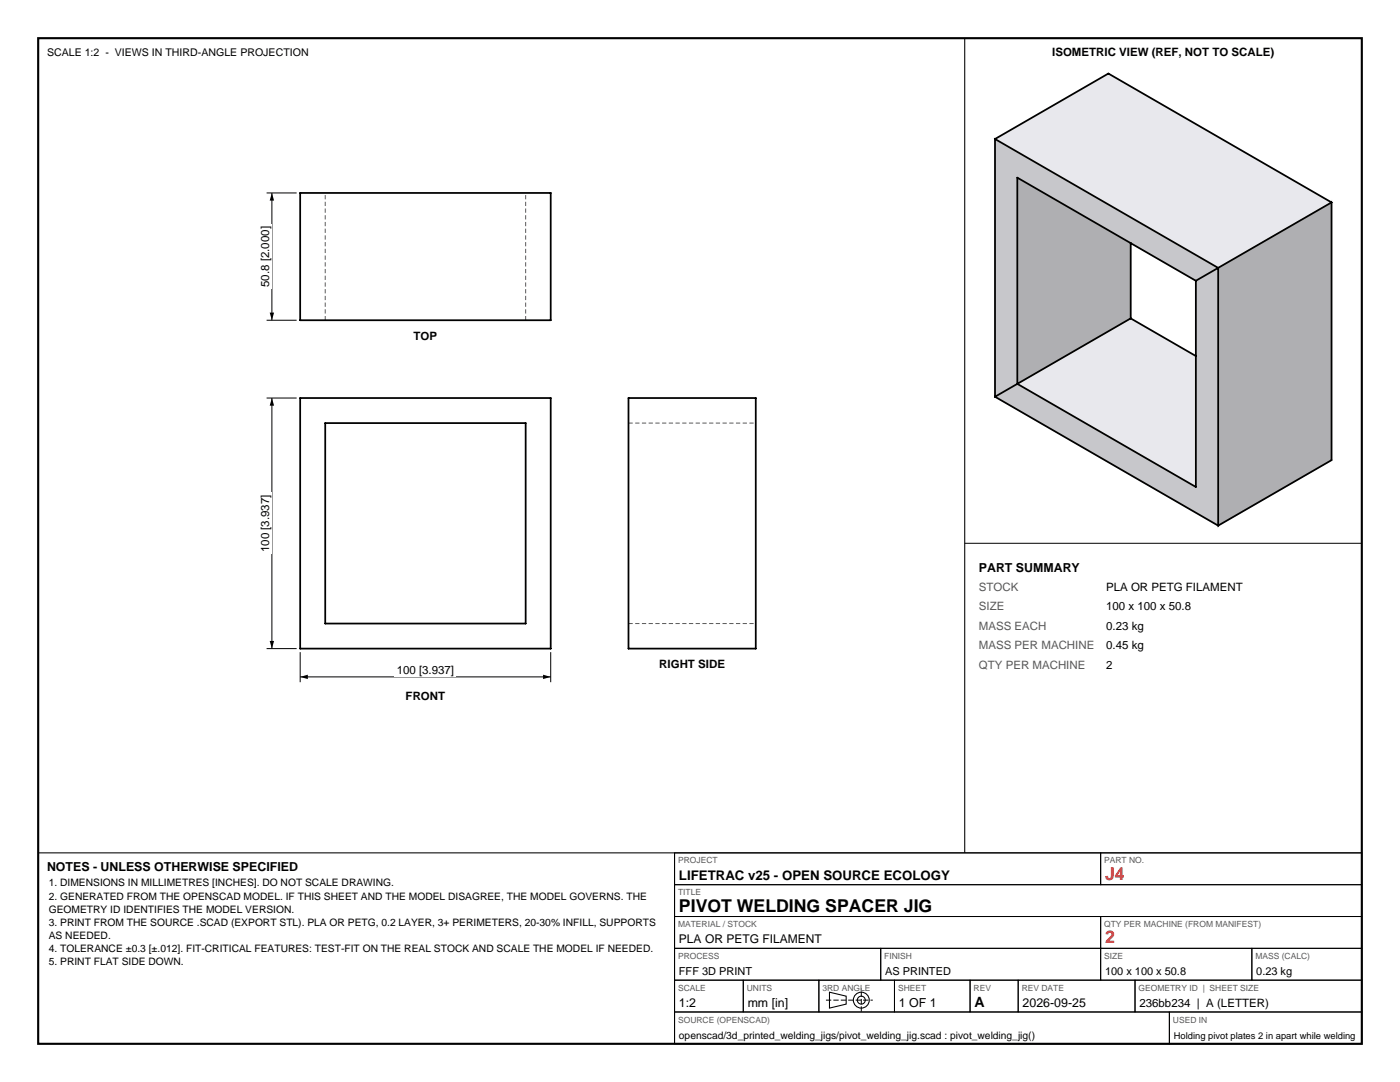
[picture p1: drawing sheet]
<svg xmlns="http://www.w3.org/2000/svg" width="279mm" height="216mm" viewBox="0 0 279 216" stroke-linecap="round" stroke-linejoin="round" font-family="sans-serif">
<defs><g id="words">
<g font-size="3.5" fill="#bf1a1a">
<text x="220.5" y="175.5">J4</text>
<text x="220.5" y="188.2">2</text>
</g>
<text font-size="3.5" x="135.5" y="181.9">PIVOT WELDING SPACER JIG</text>
<text font-size="2.8" x="194.5" y="200.9">A</text>
<text font-size="2.6" x="135.5" y="175.5">LIFETRAC v25 - OPEN SOURCE ECOLOGY</text>
<g font-size="2.5">
<text x="195.4" y="114.1">PART SUMMARY</text>
<text x="9.4" y="173.7">NOTES - UNLESS OTHERWISE SPECIFIED</text>
<text x="135.5" y="200.9">1:2</text>
<text x="149.2" y="200.9">mm [in]</text>
<text x="179.4" y="200.9">1 OF 1</text>
<text x="204.1" y="200.9">2026-09-25</text>
</g>
<text font-size="2.4" x="135.5" y="188.2">PLA OR PETG FILAMENT</text>
<g font-size="2.3">
<text x="210" y="11.1">ISOMETRIC VIEW (REF, NOT TO SCALE)</text>
<text x="53.7" y="57.3" transform="rotate(-90 53.7 57.3)">50.8 [2.000]</text>
<text x="82.5" y="67.8">TOP</text>
<text x="53.7" y="110.2" transform="rotate(-90 53.7 110.2)">100 [3.937]</text>
<text x="220.8" y="117.9">PLA OR PETG FILAMENT</text>
<text x="220.8" y="121.8">100 x 100 x 50.8</text>
<text x="220.8" y="125.7">0.23 kg</text>
<text x="220.8" y="129.6">0.45 kg</text>
<text x="79.2" y="134.5">100 [3.937]</text>
<text x="131.6" y="133.3">RIGHT SIDE</text>
<text x="220.8" y="133.5">2</text>
<text x="81" y="139.7">FRONT</text>
<text x="227.4" y="200.9">236bb234 | A (LETTER)</text>
</g>
<g font-size="2.3" fill="#595959">
<text x="195.4" y="117.9">STOCK</text>
<text x="195.4" y="121.8">SIZE</text>
<text x="195.4" y="125.7">MASS EACH</text>
<text x="195.4" y="129.6">MASS PER MACHINE</text>
<text x="195.4" y="133.5">QTY PER MACHINE</text>
</g>
<g font-size="2.2">
<text x="135.5" y="194.6">FFF 3D PRINT</text>
<text x="176.6" y="194.6">AS PRINTED</text>
<text x="220.5" y="194.6">100 x 100 x 50.8</text>
<text x="250.7" y="194.6">0.23 kg</text>
</g>
<text font-size="2.1" x="9.4" y="11.1">SCALE 1:2 - VIEWS IN THIRD-ANGLE PROJECTION</text>
<g font-size="2">
<text x="9.7" y="176.9">1. DIMENSIONS IN MILLIMETRES [INCHES]. DO NOT SCALE DRAWING.</text>
<text x="9.7" y="179.5">2. GENERATED FROM THE OPENSCAD MODEL. IF THIS SHEET AND THE MODEL DISAGREE, THE MODEL GOVERNS. THE</text>
<text x="9.7" y="182.1">GEOMETRY ID IDENTIFIES THE MODEL VERSION.</text>
<text x="9.7" y="184.7">3. PRINT FROM THE SOURCE .SCAD (EXPORT STL). PLA OR PETG, 0.2 LAYER, 3+ PERIMETERS, 20-30% INFILL, SUPPORTS</text>
<text x="9.7" y="187.3">AS NEEDED.</text>
<text x="9.7" y="189.9">4. TOLERANCE ±0.3 [±.012]. FIT-CRITICAL FEATURES: TEST-FIT ON THE REAL STOCK AND SCALE THE MODEL IF NEEDED.</text>
<text x="9.7" y="192.5">5. PRINT FLAT SIDE DOWN.</text>
<text x="135.5" y="207.3">openscad/3d_printed_welding_jigs/pivot_welding_jig.scad : pivot_welding_jig()</text>
</g>
<text font-size="1.9" x="234.3" y="207.3">Holding pivot plates 2 in apart while welding</text>
<g font-size="1.7" fill="#595959">
<text x="135.3" y="172.3">PROJECT</text>
<text x="220.4" y="172.3">PART NO.</text>
<text x="135.3" y="178.6">TITLE</text>
<text x="135.3" y="185">MATERIAL / STOCK</text>
<text x="220.4" y="185">QTY PER MACHINE (FROM MANIFEST)</text>
<text x="135.3" y="191.3">PROCESS</text>
<text x="176.5" y="191.3">FINISH</text>
<text x="220.4" y="191.3">SIZE</text>
<text x="250.5" y="191.3">MASS (CALC)</text>
<text x="135.3" y="197.7">SCALE</text>
<text x="149" y="197.7">UNITS</text>
<text x="164.1" y="197.7">3RD ANGLE</text>
<text x="179.2" y="197.7">SHEET</text>
<text x="194.3" y="197.7">REV</text>
<text x="203.9" y="197.7">REV DATE</text>
<text x="227.2" y="197.7">GEOMETRY ID | SHEET SIZE</text>
<text x="135.3" y="204">SOURCE (OPENSCAD)</text>
<text x="234.1" y="204">USED IN</text>
</g>
</g></defs>
<path d="M7.6 7.6h264.2v200.7h-264.2z" fill="none" stroke="#000" stroke-width=".42"/>
<g fill="none" stroke="#000" stroke-width=".21">
<path d="M192.5 7.6v162.6M7.6 170.2h264.2M134.6 170.2v38.1M165.5 198l3.4 .8v1.6l-3.4 .8z"/>
<circle cx="171.9" cy="199.6" r="1.59"/>
<circle cx="171.9" cy="199.6" r=".79"/>
</g>
<g fill="none" stroke="#000" stroke-width=".2">
<path d="M59.9 130.1v6M59.9 135.1h50M109.9 130.1v6M134.6 170.2h85.1v6.3h-85.1zM134.6 176.5h137.2v6.4h-137.2zM219.7 170.2h52.1v6.3h-52.1zM134.6 182.9h85.1v6.3h-85.1zM134.6 189.2h41.2v6.4h-41.2zM134.6 195.6h13.7v6.3h-13.7zM148.3 195.6h15.1v6.3h-15.1zM163.4 195.6h15.1v6.3h-15.1zM175.8 189.2h43.9v6.4h-43.9z"/>
<path d="M178.5 195.6h15.1v6.3h-15.1zM193.6 195.6h9.6v6.3h-9.6zM203.2 195.6h23.3v6.3h-23.3zM219.7 182.9h52.1v6.3h-52.1zM219.7 189.2h30.1v6.4h-30.1zM226.5 195.6h45.3v6.3h-45.3zM249.8 189.2h22v6.4h-22zM134.6 201.9h98.8v6.4h-98.8zM233.4 201.9h38.4v6.4h-38.4z"/>
</g>
<path d="M164.8 199.6h9.4M171.9 201.9v-4.6" fill="none" stroke="#000" stroke-width=".2" stroke-dasharray="1.1 .4" stroke-linecap="butt"/>
<path d="M59.9 38.5h50v25.4h-50zM59.9 79.4h50v50h-50zM125.4 79.4h25.4v50h-25.4zM64.9 84.4h40v40h-40z" fill="none" stroke="#000" stroke-width=".35"/>
<path d="M64.9 63.9v-25.4M104.9 63.9v-25.4M125.4 84.4h25.4M125.4 124.4h25.4" fill="none" stroke="#595959" stroke-width=".2" stroke-dasharray=".8 .5" stroke-linecap="butt"/>
<path d="M59.9 135.1l1.5-.5v.9zM108.4 134.6l1.5 .5-1.5 .4z" fill="#000"/>
<path d="M78.7 132.2h12.4v2.9h-12.4z" fill-rule="evenodd" fill="#fff"/>
<path d="M53.2 79.4h6M54.3 79.4v50M53.2 129.4h6" fill="none" stroke="#000" stroke-width=".2"/>
<path d="M54.3 79.4l.4 1.5h-.9zM53.8 127.9h.9l-.4 1.5z" fill="#000"/>
<path d="M51.4 98.3h2.9v12.3h-2.9z" fill-rule="evenodd" fill="#fff"/>
<path d="M53.2 38.5h6M54.3 38.5v25.4M53.2 63.9h6" fill="none" stroke="#000" stroke-width=".2"/>
<path d="M54.3 38.5l.4 1.5h-.9zM53.8 62.4h.9l-.4 1.5z" fill="#000"/>
<path d="M51.4 44.7h2.9v13h-2.9z" fill-rule="evenodd" fill="#fff"/>
<g fill="#e8e8ed" stroke="#e8e8ed" stroke-width=".2">
<path d="M203 76.6l22.7-13.1 35.6 20.6z"/>
<path d="M203 76.6l58.3 7.5-22.6 13.1z"/>
<path d="M198.6 27.7l22.6-13 44.5 25.7z"/>
<path d="M198.6 27.7l67.1 12.7-22.6 13.1z"/>
</g>
<g fill="#afafb2" stroke="#afafb2" stroke-width=".2">
<path d="M225.7 22.4v41.1l-22.7 13.1z"/>
<path d="M203 35.5l22.7-13.1-22.7 54.2z"/>
<path d="M265.7 40.4v51.4l-22.6 13.1z"/>
<path d="M243.1 53.5l22.6-13.1-22.6 64.5z"/>
</g>
<g fill="#c7c7cb" stroke="#c7c7cb" stroke-width=".2">
<path d="M198.6 27.7l4.4 48.9-4.4 2.6z"/>
<path d="M198.6 79.2l4.4-2.6 40.1 28.3z"/>
<path d="M198.6 27.7l4.4 7.8v41.1z"/>
<path d="M203 76.6l35.7 20.6 4.4 7.7z"/>
<path d="M238.7 56l4.4 48.9-4.4-7.7z"/>
<path d="M198.6 27.7l44.5 25.8-40.1-18z"/>
<path d="M238.7 56l4.4-2.5v51.4z"/>
<path d="M203 35.5l40.1 18-4.4 2.5z"/>
</g>
<path d="M198.6 27.7v51.5M198.6 27.7l22.6-13 44.5 25.7M198.6 27.7l44.5 25.8v51.4M203 35.5l35.7 20.5v41.2l-35.7-20.6zM225.7 48.5v15M265.7 40.4l-27 15.6M265.7 40.4v51.4l-22.6 13.1M198.6 79.2l44.5 25.7M225.7 63.5l-27.1 15.7M225.7 63.5l13 7.6" fill="none" stroke="#000" stroke-width=".35"/>
<path d="M192.5 108.4h79.3" fill="none" stroke="#000" stroke-width=".2"/>
<use href="#words"/>
</svg>
